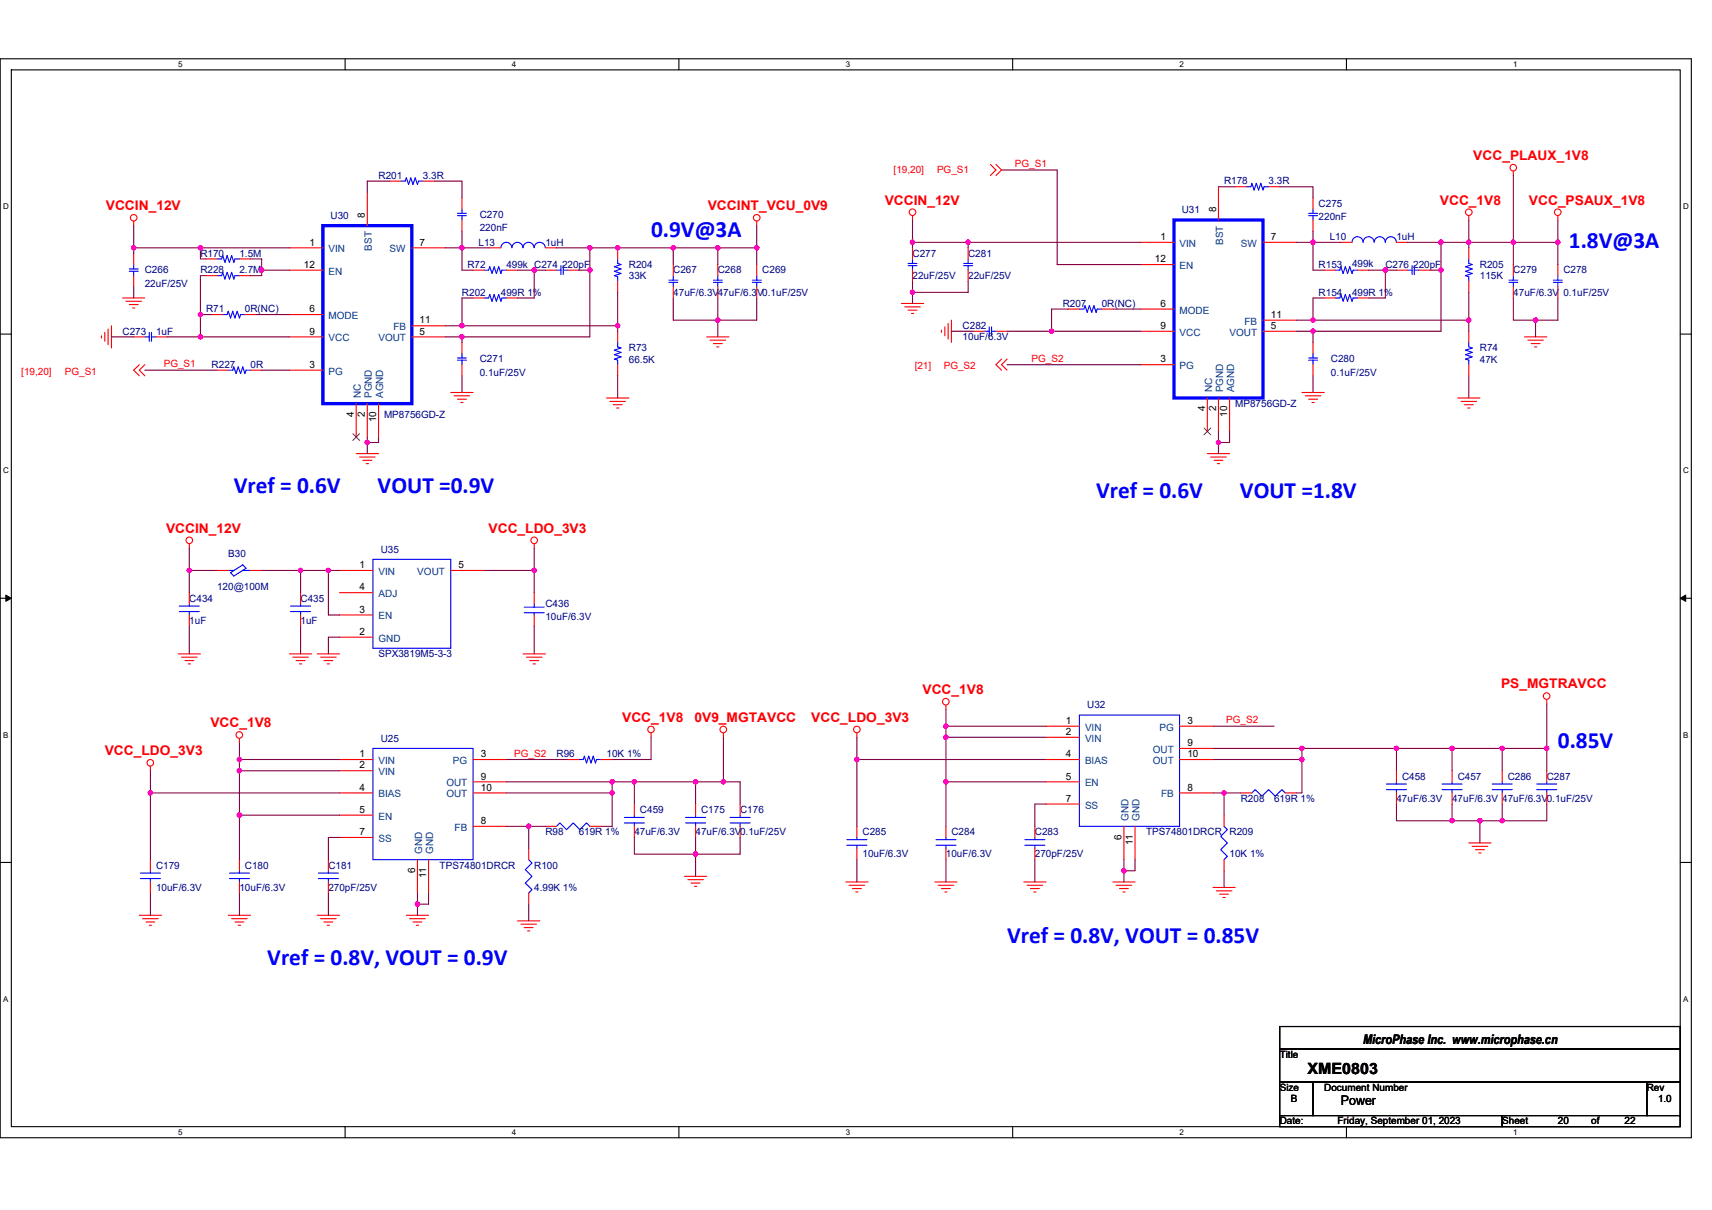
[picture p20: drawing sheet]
<svg xmlns="http://www.w3.org/2000/svg" width="297mm" height="210mm" viewBox="0 0 297 210" stroke-linecap="round" stroke-linejoin="round" font-family="sans-serif">
<defs><g id="words">
<g font-size="4" fill="#00f">
<text x="113" y="41.1">0.9V@3A</text>
<text x="272.2" y="43">1.8V@3A</text>
<text x="40.6" y="85.5">Vref = 0.6V</text>
<text x="65.5" y="85.5">VOUT =0.9V</text>
<text x="190.2" y="86.4">Vref = 0.6V</text>
<text x="215.1" y="86.4">VOUT =1.8V</text>
<text x="270.3" y="129.9">0.85V</text>
<text x="46.4" y="167.5">Vref = 0.8V, VOUT = 0.9V</text>
<text x="174.7" y="163.7">Vref = 0.8V, VOUT = 0.85V</text>
</g>
<text font-size="2.7" x="226.9" y="186.4">XME0803</text>
<g font-size="2.3" fill="#f00">
<text x="255.6" y="27.8">VCC_PLAUX_1V8</text>
<text x="153.5" y="35.5">VCCIN_12V</text>
<text x="249.8" y="35.5">VCC_1V8</text>
<text x="265.3" y="35.5">VCC_PSAUX_1V8</text>
<text x="18.4" y="36.5">VCCIN_12V</text>
<text x="122.8" y="36.5">VCCINT_VCU_0V9</text>
<text x="28.8" y="92.5">VCCIN_12V</text>
<text x="84.8" y="92.5">VCC_LDO_3V3</text>
<text x="260.5" y="119.5">PS_MGTRAVCC</text>
<text x="107.9" y="125.3">VCC_1V8</text>
<text x="120.5" y="125.3">0V9_MGTAVCC</text>
<text x="140.8" y="125.3">VCC_LDO_3V3</text>
<text x="160.1" y="120.4">VCC_1V8</text>
<text x="18.2" y="131.1">VCC_LDO_3V3</text>
<text x="36.5" y="126.2">VCC_1V8</text>
</g>
<g font-size="2.3">
<text x="236.5" y="181.1">MicroPhase Inc. www.microphase.cn</text>
<text x="232.6" y="191.8">Power</text>
</g>
<g font-size="1.7" fill="#f00">
<text x="176.1" y="29">PG_S1</text>
<text x="155" y="30.1">[19,20]</text>
<text x="162.6" y="30.1">PG_S1</text>
<text x="3.7" y="65">[19,20]</text>
<text x="11.2" y="65">PG_S1</text>
<text x="28.4" y="63.8">PG_S1</text>
<text x="158.7" y="64.1">[21]</text>
<text x="163.7" y="64.1">PG_S2</text>
<text x="179" y="62.8">PG_S2</text>
<text x="212.8" y="125.5">PG_S2</text>
<text x="89.2" y="131.3">PG_S2</text>
</g>
<g font-size="1.7" fill="#000080">
<text x="65.7" y="31.1">R201</text>
<text x="73.4" y="31.1">3.3R</text>
<text x="212.4" y="32">R178</text>
<text x="220.1" y="32">3.3R</text>
<text x="228.8" y="35.9">C275</text>
<text x="57.4" y="38">U30</text>
<text x="83.2" y="37.8">C270</text>
<text x="83.2" y="40.1">220nF</text>
<text x="205" y="37">U31</text>
<text x="228.8" y="38.2">220nF</text>
<text x="230.7" y="41.7">L10</text>
<text x="242.3" y="41.7">1uH</text>
<text x="25.1" y="47.5">C266</text>
<text x="34.8" y="47.5">R228</text>
<text x="34.8" y="44.6">R170</text>
<text x="41.5" y="47.5">2.7M</text>
<text x="41.5" y="44.6">1.5M</text>
<text x="81.1" y="46.5">R72</text>
<text x="83" y="42.6">L13</text>
<text x="87.9" y="46.5">499k C274 220pF</text>
<text x="94.6" y="42.6">1uH</text>
<text x="109.1" y="46.5">R204</text>
<text x="116.8" y="47.5">C267</text>
<text x="124.5" y="47.5">C268</text>
<text x="132.3" y="47.5">C269</text>
<text x="158.3" y="44.6">C277</text>
<text x="168" y="44.6">C281</text>
<text x="228.8" y="46.5">R153</text>
<text x="234.6" y="46.3">499k</text>
<text x="240.4" y="46.5">C276 220pF</text>
<text x="256.8" y="46.5">R205</text>
<text x="262.6" y="47.5">C279</text>
<text x="271.2" y="47.5">C278</text>
<text x="25.1" y="49.8">22uF/25V</text>
<text x="80.2" y="51.3">R202</text>
<text x="86.9" y="51.3">499R 1%</text>
<text x="109.1" y="48.4">33K</text>
<text x="116.8" y="51.3">47uF/6.3V47uF/6.3V0.1uF/25V</text>
<text x="158.3" y="48.4">22uF/25V</text>
<text x="168" y="48.4">22uF/25V</text>
<text x="184.4" y="53.3">R207</text>
<text x="191.2" y="53.3">0R(NC)</text>
<text x="228.8" y="51.3">R154</text>
<text x="234.6" y="51.3">499R 1%</text>
<text x="256.8" y="48.4">115K</text>
<text x="262.6" y="51.3">47uF/6.3V 0.1uF/25V</text>
<text x="21.3" y="58.1">C273</text>
<text x="27.1" y="58.1">1uF</text>
<text x="35.7" y="54.2">R71</text>
<text x="42.5" y="54.2">0R(NC)</text>
<text x="167" y="57.1">C282</text>
<text x="167" y="59">10uF/6.3V</text>
<text x="36.7" y="63.9">R227</text>
<text x="43.5" y="63.9">0R</text>
<text x="83.2" y="62.9">C271</text>
<text x="83.2" y="65.2">0.1uF/25V</text>
<text x="109.1" y="61">R73</text>
<text x="109.1" y="62.9">66.5K</text>
<text x="230.9" y="62.9">C280</text>
<text x="230.9" y="65.2">0.1uF/25V</text>
<text x="256.8" y="61">R74</text>
<text x="256.8" y="62.9">47K</text>
<text x="214.3" y="70.6">MP8756GD-Z</text>
<text x="66.6" y="72.6">MP8756GD-Z</text>
<text x="66.1" y="95.9">U35</text>
<text x="39.6" y="96.7">B30</text>
<text x="32.8" y="104.4">C434</text>
<text x="37.7" y="102.5">120@100M</text>
<text x="52.2" y="104.4">C435</text>
<text x="94.6" y="105.4">C436</text>
<text x="94.6" y="107.7">10uF/6.3V</text>
<text x="32.8" y="108.3">1uF</text>
<text x="52.2" y="108.3">1uF</text>
<text x="65.7" y="114">SPX3819M5-3-3</text>
<text x="188.6" y="122.9">U32</text>
<text x="66.1" y="128.7">U25</text>
<text x="96.6" y="131.4">R96</text>
<text x="105.2" y="131.4">10K 1%</text>
<text x="243.3" y="135.3">C458</text>
<text x="252.9" y="135.3">C457</text>
<text x="261.6" y="135.3">C286</text>
<text x="268.4" y="135.3">C287</text>
<text x="111" y="141.1">C459</text>
<text x="121.6" y="141.1">C175</text>
<text x="128.4" y="141.1">C176</text>
<text x="215.3" y="139.1">R208</text>
<text x="221.1" y="139.1">619R 1%</text>
<text x="242.3" y="139.1">47uF/6.3V</text>
<text x="251.9" y="139.1">47uF/6.3V 47uF/6.3V0.1uF/25V</text>
<text x="94.6" y="144.9">R98</text>
<text x="100.4" y="144.9">619R 1%</text>
<text x="110.1" y="144.9">47uF/6.3V</text>
<text x="120.7" y="144.9">47uF/6.3V0.1uF/25V</text>
<text x="149.6" y="144.9">C285</text>
<text x="149.6" y="148.8">10uF/6.3V</text>
<text x="164.1" y="148.8">10uF/6.3V</text>
<text x="165.1" y="144.9">C284</text>
<text x="179.6" y="144.9">C283</text>
<text x="179.6" y="148.8">270pF/25V</text>
<text x="198.9" y="144.9">TPS74801DRCR</text>
<text x="213.3" y="144.9">R209</text>
<text x="213.3" y="148.8">10K 1%</text>
<text x="27.1" y="150.7">C179</text>
<text x="27.1" y="154.6">10uF/6.3V</text>
<text x="41.5" y="154.6">10uF/6.3V</text>
<text x="42.5" y="150.7">C180</text>
<text x="57" y="150.7">C181</text>
<text x="57" y="154.6">270pF/25V</text>
<text x="76.3" y="150.7">TPS74801DRCR</text>
<text x="92.7" y="150.7">R100</text>
<text x="92.7" y="154.6">4.99K 1%</text>
</g>
<g font-size="1.7">
<text x="63.3" y="37.8" transform="rotate(-90 63.3 37.8)">8</text>
<text x="201.4" y="41.7">1</text>
<text x="211" y="36.8" transform="rotate(-90 211 36.8)">8</text>
<text x="220.5" y="41.7">7</text>
<text x="52.7" y="46.5">12</text>
<text x="53.7" y="42.6">1</text>
<text x="72.8" y="42.6">7</text>
<text x="200.4" y="45.5">12</text>
<text x="201.4" y="53.2">6</text>
<text x="53.7" y="54.2">6</text>
<text x="53.7" y="58.1">9</text>
<text x="72.8" y="58.1">5</text>
<text x="72.8" y="56.1">11</text>
<text x="201.4" y="57.1">9</text>
<text x="220.5" y="57.1">5</text>
<text x="220.5" y="55.2">11</text>
<text x="53.7" y="63.8">3</text>
<text x="201.4" y="62.9">3</text>
<text x="209.1" y="71.4" transform="rotate(-90 209.1 71.4)">4</text>
<text x="211" y="71.4" transform="rotate(-90 211 71.4)">2</text>
<text x="61.4" y="72.3" transform="rotate(-90 61.4 72.3)">4</text>
<text x="63.3" y="72.3" transform="rotate(-90 63.3 72.3)">2</text>
<text x="65.3" y="73.3" transform="rotate(-90 65.3 73.3)">10</text>
<text x="212.9" y="72.3" transform="rotate(-90 212.9 72.3)">10</text>
<text x="62.4" y="98.6">1</text>
<text x="79.6" y="98.6">5</text>
<text x="62.4" y="102.4">4</text>
<text x="62.4" y="106.3">3</text>
<text x="62.4" y="110.2">2</text>
<text x="185" y="125.6">1</text>
<text x="206" y="125.6">3</text>
<text x="62.4" y="131.4">1</text>
<text x="83.4" y="131.4">3</text>
<text x="185" y="127.6">2</text>
<text x="185" y="131.4">4</text>
<text x="206" y="129.5">9</text>
<text x="206" y="131.4">10</text>
<text x="62.4" y="133.4">2</text>
<text x="62.4" y="137.2">4</text>
<text x="83.4" y="135.3">9</text>
<text x="83.4" y="137.2">10</text>
<text x="185" y="135.3">5</text>
<text x="206" y="137.2">8</text>
<text x="62.4" y="141.1">5</text>
<text x="83.4" y="143">8</text>
<text x="185" y="139.1">7</text>
<text x="62.4" y="144.9">7</text>
<text x="194.6" y="145.7" transform="rotate(-90 194.6 145.7)">6</text>
<text x="196.5" y="146.7" transform="rotate(-90 196.5 146.7)">11</text>
<text x="72" y="151.5" transform="rotate(-90 72 151.5)">6</text>
<text x="74" y="152.4" transform="rotate(-90 74 152.4)">11</text>
<text x="222" y="183.6">Title</text>
<text x="222" y="189.3">Size</text>
<text x="224" y="191.3">B</text>
<text x="229.8" y="189.3">Document Number</text>
<text x="285.7" y="189.3">Rev</text>
<text x="287.7" y="191.3">1.0</text>
<text x="222" y="195.1">Date:</text>
<text x="232.1" y="195.1">Friday, September 01, 2023</text>
<text x="260.6" y="195.1">Sheet</text>
<text x="270.3" y="195.1">20</text>
<text x="276.1" y="195.1">of</text>
<text x="281.9" y="195.1">22</text>
</g>
<g font-size="1.7" fill="#004080">
<text x="57" y="43.8">VIN</text>
<text x="57" y="47.7">EN</text>
<text x="64.5" y="43.5" transform="rotate(-90 64.5 43.5)">BST</text>
<text x="67.6" y="43.8">SW</text>
<text x="204.7" y="42.8">VIN</text>
<text x="204.7" y="46.7">EN</text>
<text x="212.2" y="42.5" transform="rotate(-90 212.2 42.5)">BST</text>
<text x="215.3" y="42.8">SW</text>
<text x="57" y="55.4">MODE</text>
<text x="57" y="59.2">VCC</text>
<text x="65.7" y="59.2">VOUT</text>
<text x="68.3" y="57.3">FB</text>
<text x="204.7" y="54.4">MODE</text>
<text x="204.7" y="58.3">VCC</text>
<text x="213.3" y="58.3">VOUT</text>
<text x="215.9" y="56.3">FB</text>
<text x="57" y="65">PG</text>
<text x="204.7" y="64.1">PG</text>
<text x="62.6" y="69.1" transform="rotate(-90 62.6 69.1)">NC</text>
<text x="64.5" y="69.1" transform="rotate(-90 64.5 69.1)">PGND</text>
<text x="66.5" y="69.1" transform="rotate(-90 66.5 69.1)">AGND</text>
<text x="210.3" y="68.1" transform="rotate(-90 210.3 68.1)">NC</text>
<text x="212.2" y="68.1" transform="rotate(-90 212.2 68.1)">PGND</text>
<text x="214.1" y="68.1" transform="rotate(-90 214.1 68.1)">AGND</text>
<text x="65.7" y="99.8">VIN</text>
<text x="72.4" y="99.8">VOUT</text>
<text x="65.7" y="103.6">ADJ</text>
<text x="65.7" y="107.5">EN</text>
<text x="65.7" y="111.4">GND</text>
<text x="188.3" y="126.8">VIN</text>
<text x="188.3" y="128.7">VIN</text>
<text x="200" y="130.7">OUT</text>
<text x="201.2" y="126.8">PG</text>
<text x="65.7" y="132.6">VIN</text>
<text x="65.7" y="134.5">VIN</text>
<text x="77.4" y="136.5">OUT</text>
<text x="78.6" y="132.6">PG</text>
<text x="188.3" y="132.6">BIAS</text>
<text x="188.3" y="136.5">EN</text>
<text x="200" y="132.6">OUT</text>
<text x="65.7" y="138.4">BIAS</text>
<text x="65.7" y="142.2">EN</text>
<text x="77.4" y="138.4">OUT</text>
<text x="188.3" y="140.3">SS</text>
<text x="195.8" y="142.4" transform="rotate(-90 195.8 142.4)">GND</text>
<text x="197.7" y="142.4" transform="rotate(-90 197.7 142.4)">GND</text>
<text x="201.5" y="138.4">FB</text>
<text x="65.7" y="146.1">SS</text>
<text x="73.2" y="148.2" transform="rotate(-90 73.2 148.2)">GND</text>
<text x="75.2" y="148.2" transform="rotate(-90 75.2 148.2)">GND</text>
<text x="78.9" y="144.2">FB</text>
</g>
<g font-size="1.4">
<text x="30.9" y="11.7">5</text>
<text x="88.8" y="11.7">4</text>
<text x="146.7" y="11.7">3</text>
<text x="204.7" y="11.7">2</text>
<text x="262.6" y="11.7">1</text>
<text x=".5" y="36.3">D</text>
<text x="292" y="36.3">D</text>
<text x=".5" y="82.1">C</text>
<text x="292" y="82.1">C</text>
<text x=".5" y="128">B</text>
<text x="292" y="128">B</text>
<text x=".5" y="173.8">A</text>
<text x="292" y="173.8">A</text>
<text x="30.9" y="197">5</text>
<text x="88.8" y="197">4</text>
<text x="146.7" y="197">3</text>
<text x="204.7" y="197">2</text>
<text x="262.6" y="197">1</text>
</g>
</g></defs>
<path d="M0 10.2h293.5v187.2h-293.5zM2 12.1h289.5v183.4h-289.5z" fill="none" stroke="#000" stroke-width=".19"/>
<g fill="#fff">
<path d="M30.9 10.4h.8v1.6h-.8z"/>
<path d="M30.9 195.7h.8v1.6h-.8z"/>
</g>
<path d="M59.9 10.2v1.9M59.9 195.5v1.9" fill="none" stroke="#000" stroke-width=".19"/>
<g fill="#fff">
<path d="M88.8 10.4h.8v1.6h-.8z"/>
<path d="M88.8 195.7h.8v1.6h-.8z"/>
</g>
<path d="M117.8 10.2v1.9M117.8 195.5v1.9" fill="none" stroke="#000" stroke-width=".19"/>
<g fill="#fff">
<path d="M146.7 10.4h.8v1.6h-.8z"/>
<path d="M146.7 195.7h.8v1.6h-.8z"/>
</g>
<path d="M175.7 10.2v1.9M175.7 195.5v1.9" fill="none" stroke="#000" stroke-width=".19"/>
<g fill="#fff">
<path d="M204.7 10.4h.7v1.6h-.7z"/>
<path d="M204.7 195.7h.7v1.6h-.7z"/>
</g>
<path d="M233.6 10.2v1.9M233.6 195.5v1.9" fill="none" stroke="#000" stroke-width=".19"/>
<g fill="#fff">
<path d="M262.6 10.4h.7v1.6h-.7z"/>
<path d="M262.6 195.7h.7v1.6h-.7z"/>
<path d="M.5 35.1h1v1.5h-1z"/>
<path d="M292 35.1h1v1.5h-1z"/>
<path d="M.5 80.9h1v1.5h-1z"/>
<path d="M292 80.9h1v1.5h-1z"/>
</g>
<path d="M0 58h2M291.5 58h2" fill="none" stroke="#000" stroke-width=".19"/>
<g fill="#fff">
<path d="M.5 126.7h.9v1.6h-.9z"/>
<path d="M292 126.7h.9v1.6h-.9z"/>
</g>
<path d="M0 103.8h2M291.5 103.8h2" fill="none" stroke="#000" stroke-width=".19"/>
<path d="M1 103.3l1 .5-1 .6zM291.5 103.8l1-.5v1.1z" fill="#000" stroke="#000" stroke-width=".17"/>
<g fill="#fff">
<path d="M.5 172.6h.9v1.5h-.9z"/>
<path d="M292 172.6h.9v1.5h-.9z"/>
</g>
<path d="M0 149.7h2M291.5 149.7h2M222 178.1h69.5v3.9h-69.5zM222 182h69.5v5.8h-69.5zM222 187.8h5.8v5.8h-5.8zM222 193.6h38.6v1.9h-38.6zM227.8 187.8h57.9v5.8h-57.9zM260.6 193.6h30.9v1.9h-30.9zM285.7 187.8h5.8v5.8h-5.8z" fill="none" stroke="#000" stroke-width=".19"/>
<g fill="none" stroke="#f00" stroke-width=".19">
<path d="M23.2 38.4v.8M63.7 33.4v5.8M67.6 31.4h1.9M73.4 31.4h1.9M80.2 34.3v2M80.2 38.2v1.9M131.3 38.4v.8M158.3 37.4v.8M171.8 28.5l1 1-1 1M172.8 28.5l1 1-1 1M211.4 32.4v5.8M214.3 32.4h1.9"/>
<path d="M220.1 32.4h1.9M227.8 34.3v2M227.8 38.2v1.9M254.8 37.4v.8M262.6 29.7v.8M270.3 37.4v.8M17.6 58.3v.4M18.2 57.7v1.5M18.8 57.1v2.7M19.3 56.5v3.9M21.3 51.7h3.8M21.8 52.3h2.8"/>
<path d="M22.4 52.9h1.6M23 53.4h.4M23.2 58.5h1.9M23.2 44v1.9M23.2 47.8v2M27.1 58.5h1.9M35.7 47.8h2M35.7 44.9h2M36.7 54.6h1.9M41.5 47.8h2M41.5 44.9h2M42.5 54.6h1.9"/>
<path d="M50.2 43h5.8M50.2 54.6h5.8M50.2 58.5h5.8M50.2 46.9h5.8M71.5 58.5h5.8M71.5 43h5.8M71.5 56.5h5.8M80.2 59.4v2M82.1 51.7h1.9M82.1 46.9h1.9M85 43h1.9M87.9 51.7h1.9"/>
<path d="M87.9 46.9h1.9M94.6 46.9h2M94.6 43h2M98.5 46.9h1.9M107.2 57.5v1.9M107.2 43v1.9M107.2 48.8v1.9M116.8 45.9v1.9M116.8 49.8v1.9M122.6 58.5h3.9M123.2 59h2.7M123.8 59.6h1.5"/>
<path d="M124.5 45.9v1.9M124.5 49.8v1.9M131.3 45.9v1.9M131.3 49.8v1.9M156.4 52.7h3.8M157 53.3h2.7M157.6 53.8h1.5M158.1 54.4h.4M158.3 43v1.9M158.3 46.9v1.9M163.3 57.3v.4M163.9 56.7v1.6"/>
<path d="M164.5 56.1v2.7M165.1 55.6v3.8M168 43v1.9M168 46.9v1.9M168.9 57.5h2M172.8 57.5h1.9M185.4 53.6h1.9M191.2 53.6h1.9M197.9 42.1h5.8M197.9 53.6h5.8M197.9 57.5h5.8M197.9 45.9h5.8"/>
<path d="M219.1 57.5h5.8M219.1 42.1h5.8M219.1 55.6h5.8M227.8 59.4v2M229.8 51.7h1.9M229.8 46.9h1.9M232.6 42.1h2M235.5 51.7h2M235.5 46.9h2M242.3 46.9h1.9M242.3 42.1h1.9M246.2 46.9h1.9"/>
<path d="M254.8 43v1.9M254.8 48.8v1.9M254.8 57.5v1.9M262.6 45.9v1.9M262.6 49.8v1.9M264.5 58.5h3.9M265.1 59h2.7M265.7 59.6h1.5M270.3 45.9v1.9M270.3 49.8v1.9M24.2 63.3l-1 .9 1 1M25.1 63.3l-.9 .9 .9 1"/>
<path d="M37.7 64.2h1.9M43.5 64.2h1.9M50.2 64.2h5.8M61.8 78.7h3.9M61.8 70v5.8M62.4 79.3h2.7M63 79.9h1.5M63.7 70v5.8M65.7 70v5.8M78.2 68.1h3.9M78.8 68.7h2.7M79.4 69.3h1.5"/>
<path d="M79.9 69.8h.4M80.2 63.3v1.9M105.2 69.1h3.9M105.8 69.7h2.7M106.4 70.2h1.5M107 70.8h.4M107.2 63.3v1.9M124.4 60.2h.3M173.8 62.3l-1 1 1 .9M174.7 62.3l-.9 1 .9 .9M197.9 63.3h5.8M209.5 78.7h3.8"/>
<path d="M209.5 69.1v5.8M210.1 79.3h2.7M210.6 79.9h1.6M211.4 69.1v5.8M213.3 69.1v5.8M225.9 68.1h3.9M226.5 68.7h2.7M227.1 69.3h1.5M227.6 69.8h.4M227.8 63.3v1.9M252.9 69.1h3.9M253.5 69.7h2.7"/>
<path d="M254.1 70.2h1.5M254.7 70.8h.3M254.8 63.3v1.9M266.2 60.2h.4M32.8 94.4v.7M37.7 99h1.9M43.5 99h1.9M58.9 99h5.8M63.5 80.5h.4M78.2 99h5.8M92.7 94.4v.7M211.2 80.5h.4"/>
<path d="M30.9 113.5h3.9M31.5 114h2.7M32.1 114.6h1.5M32.7 115.2h.3M32.8 102.8v2M32.8 106.7v1.9M50.2 113.5h3.9M50.8 114h2.7M51.4 114.6h1.5M52 115.2h.3M52.2 102.8v2M52.2 106.7v1.9"/>
<path d="M55.1 113.5h3.8M55.6 114h2.7M56.2 114.6h1.6M56.8 115.2h.4M58.9 102.8h5.8M58.9 106.7h5.8M58.9 110.6h5.8M90.8 113.5h3.8M91.4 114h2.6M91.9 114.6h1.6M92.5 115.2h.4M92.7 106.7v1.9"/>
<path d="M92.7 102.8v2M26.1 133v.8M41.5 128.1v.8M58.9 131.8h5.8M58.9 133.8h5.8M58.9 137.6h5.8M82.1 135.7h5.8M82.1 137.6h5.8M82.1 131.8h5.8M98.5 131.8h1.9M104.3 131.8h1.9M110.1 139.5v2"/>
<path d="M113 127.2v.8M120.7 139.5v2M125.5 127.2v.8M128.4 139.5v2M148.7 127.2v.8M164.1 122.4v.7M181.5 126h5.8M181.5 128h5.8M181.5 131.8h5.8M181.5 135.7h5.8M181.5 139.5h5.8M204.7 137.6h5.8"/>
<path d="M204.7 129.9h5.8M204.7 131.8h5.8M204.7 126h5.8M215.3 137.6h1.9M223 137.6h1.9M242.3 133.8v1.9M242.3 137.6v1.9M251.9 133.8v1.9M251.9 137.6v1.9M260.6 133.8v1.9M260.6 137.6v1.9M268.4 121.4v.8"/>
<path d="M268.4 133.8v1.9M268.4 137.6v1.9M24.2 158.8h3.8M24.7 159.4h2.7M25.3 160h1.6M26.1 149.2v1.9M26.1 153.1v1.9M39.6 158.8h3.9M40.2 159.4h2.7M40.8 160h1.5M41.5 149.2v1.9M41.5 153.1v1.9"/>
<path d="M55.1 158.8h3.8M55.6 159.4h2.7M56.2 160h1.6M57 149.2v1.9M57 153.1v1.9M58.9 141.5h5.8M58.9 145.3h5.8M70.5 158.8h3.9M71.1 159.4h2.7M71.6 160h1.6M72.4 149.2v5.8M74.4 149.2v5.8"/>
<path d="M82.1 143.4h5.8M89.8 159.8h3.9M91.7 147.3v1.9M91.7 155v1.9M94.6 143.4h2M102.3 143.4h2M110.1 143.4v1.9M118.8 152.1h3.8M119.3 152.7h2.7M119.9 153.2h1.6M120.5 153.8h.4M120.7 143.4v1.9"/>
<path d="M128.4 143.4v1.9M146.7 153.1h3.9M147.3 153.6h2.7M147.9 154.2h1.6M148.5 154.8h.4M148.7 143.4v1.9M148.7 147.3v1.9M162.2 153.1h3.8M162.8 153.6h2.7M163.3 154.2h1.6M163.9 154.8h.4M164.1 143.4v1.9"/>
<path d="M164.1 147.3v1.9M177.6 153.1h3.9M178.2 153.6h2.7M178.8 154.2h1.5M179.4 154.8h.4M179.6 143.4v1.9M179.6 147.3v1.9M193.1 153.1h3.8M193.7 153.6h2.7M194.2 154.2h1.6M194.8 154.8h.4M195 143.4v5.8"/>
<path d="M196.9 143.4v5.8M210.5 154h3.8M211 154.6h2.7M211.6 155.2h1.5M212.2 155.7h.4M212.4 141.5v1.9M212.4 149.2v1.9M254.8 146.3h3.9M255.4 146.9h2.7M256 147.4h1.6M256.6 148h.4M25.9 160.6h.4"/>
<path d="M41.3 160.6h.4M56.8 160.6h.4M72.2 160.6h.4M90.4 160.4h2.7M90.9 161h1.6M91.5 161.5h.4"/>
<circle cx="23.2" cy="37.8" r=".57"/>
<circle cx="131.3" cy="37.8" r=".57"/>
<circle cx="158.3" cy="36.8" r=".57"/>
<circle cx="254.8" cy="36.8" r=".57"/>
<circle cx="262.6" cy="29.1" r=".57"/>
<circle cx="270.3" cy="36.8" r=".57"/>
<circle cx="32.8" cy="93.8" r=".57"/>
<circle cx="92.7" cy="93.8" r=".57"/>
<circle cx="26.1" cy="132.4" r=".57"/>
<circle cx="41.5" cy="127.5" r=".57"/>
<circle cx="112.9" cy="126.6" r=".57"/>
<circle cx="125.5" cy="126.6" r=".57"/>
<circle cx="148.7" cy="126.6" r=".57"/>
<circle cx="164.1" cy="121.8" r=".57"/>
<circle cx="268.3" cy="120.8" r=".57"/>
</g>
<g fill="none" stroke="#00f" stroke-width=".19">
<path d="M69.5 31.4h.8l.2-.5 .4 1.1 .4-1.1 .3 1.1 .4-1.1 .4 1.1 .2-.6h.8M79.4 37h1.5M79.4 37.4h1.5M80.2 36.3v.7M80.2 37.4v.8M216.2 32.4h.8l.2-.6 .4 1.2 .4-1.2 .4 1.2 .4-1.2 .3 1.2 .2-.6h.8M227.1 37h1.5M227.1 37.4h1.5M227.8 36.3v.7M227.8 37.4v.8M22.4 46.7h1.6M22.4 47.1h1.6"/>
<path d="M23.2 45.9v.8M23.2 47.1v.7M25.1 58.5h.8M25.9 57.7v1.5M26.3 57.7v1.5M26.3 58.5h.8M37.7 47.8h.8l.1-.5 .4 1.1 .4-1.1 .4 1.1 .4-1.1 .4 1.1 .2-.6h.7M37.7 44.9h.8l.1-.5 .4 1.1 .4-1.1 .4 1.1 .4-1.1 .4 1.1 .2-.6h.7M38.6 54.6h.8l.2-.6 .4 1.2 .4-1.2 .4 1.2 .3-1.2 .4 1.2 .2-.6h.8M84 51.7h.8l.2-.6 .4 1.2 .3-1.2 .4 1.2 .4-1.2 .4 1.2 .2-.6h.8M84 46.9h.8l.2-.6 .4 1.2 .3-1.2 .4 1.2 .4-1.2 .4 1.2 .2-.6h.8M88.8 43a.95 .95 0 0 0-.9-.9 .95 .95 0 0 0-1 .9"/>
<path d="M92.7 43a.96 .96 0 0 0-1-.9 .96 .96 0 0 0-1 .9 .95 .95 0 0 0-.9-.9 .95 .95 0 0 0-1 .9M94.6 43a.96 .96 0 0 0-1-.9 .96 .96 0 0 0-.9 .9M96.6 46.9h.7M97.3 46.1v1.5M97.7 46.1v1.5M97.7 46.9h.8M107.2 59.4v.8l.6 .2-1.2 .4 1.2 .4-1.2 .4 1.2 .3-1.2 .4 .6 .2v.8M107.2 44.9v.8l.6 .2-1.2 .4 1.2 .4-1.2 .4 1.2 .4-1.2 .3 .6 .2v.8M116.1 48.6h1.5M116.1 49h1.5M116.8 47.8v.8M116.8 49v.8"/>
<path d="M123.8 48.6h1.5M123.8 49h1.5M124.5 47.8v.8M124.5 49v.8M130.5 48.6h1.6M130.5 49h1.6M131.3 47.8v.8M131.3 49v.8M157.6 45.7h1.5M157.6 46.1h1.5M158.3 44.9v.8M158.3 46.1v.8"/>
<path d="M167.2 45.7h1.6M167.2 46.1h1.6M168 44.9v.8M168 46.1v.8M170.9 57.5h.7M171.6 56.7v1.6M172 56.7v1.6M172 57.5h.8M187.3 53.6h.8l.2-.6 .3 1.2 .4-1.2 .4 1.2 .4-1.2 .4 1.2 .2-.6h.8M231.7 51.7h.7l.2-.6 .4 1.2 .4-1.2 .4 1.2 .4-1.2 .4 1.2 .2-.6h.7M231.7 46.9h.7l.2-.6 .4 1.2 .4-1.2 .4 1.2 .4-1.2 .4 1.2 .2-.6h.7M236.5 42a.95 .95 0 0 0-1-.9 .95 .95 0 0 0-.9 .9"/>
<path d="M242.3 42a.96 .96 0 0 0-1-.9 .96 .96 0 0 0-1 .9 .96 .96 0 0 0-.9-.9 .96 .96 0 0 0-1 .9 .95 .95 0 0 0-.9-.9 .95 .95 0 0 0-1 .9M244.2 46.9h.8M245 46.1v1.5M245.4 46.9h.8M245.4 46.1v1.5M254.8 44.9v.8l.6 .2-1.1 .4 1.1 .4-1.1 .4 1.1 .4-1.1 .3 .5 .2v.8M254.8 59.4v.8l.6 .2-1.1 .4 1.1 .4-1.1 .4 1.1 .3-1.1 .4 .5 .2v.8M261.8 48.6h1.5M261.8 49h1.5M262.6 47.8v.8M262.6 49v.8M269.5 48.6h1.6"/>
<path d="M269.5 49h1.6M270.3 47.8v.8M270.3 49v.8M39.6 64.2h.8l.2-.5 .4 1.1 .3-1.1 .4 1.1 .4-1.1 .4 1.1 .2-.6h.8M79.4 62.1h1.5M79.4 62.5h1.5M80.2 61.4v.7M80.2 62.5v.8M227.1 62.1h1.5M227.1 62.5h1.5M227.8 61.4v.7M227.8 62.5v.8"/>
<path d="M39.6 99h1M40 99.4l2.1-1.4 .6 .6-2.1 1.4zM42.1 99h1.4M64.7 97.1h13.5v15.4h-13.5zM31.1 106.1h3.5M31.1 105.2h3.5M32.8 104.8v.4M32.8 106.1v.6M50.4 106.1h3.5M50.4 105.2h3.5M52.2 104.8v.4M52.2 106.1v.6"/>
<path d="M90.9 105.4h3.5M90.9 106.3h3.5M92.7 106.3v.4M92.7 104.8v.6M64.7 129.9h17.4v19.3h-17.4zM100.4 131.8h.8l.2-.6 .4 1.2 .3-1.2 .4 1.2 .4-1.2 .4 1.2 .2-.6h.8M187.3 124.1h17.4v19.3h-17.4zM217.2 137.6l.6-.6 1.1 1.2 1.2-1.2 1.2 1.2 1.1-1.2 .6 .6M240.6 137h3.4M240.6 136.1h3.4M242.3 135.7v.4M242.3 137v.6"/>
<path d="M250.2 137h3.5M250.2 136.1h3.5M251.9 135.7v.4M251.9 137v.6M258.9 137h3.5M258.9 136.1h3.5M260.6 135.7v.4M260.6 137v.6M266.6 137h3.5M266.6 136.1h3.5M268.4 135.7v.4M268.4 137v.6"/>
<path d="M24.4 152.5h3.4M24.4 151.5h3.4M26.1 151.1v.4M26.1 152.5v.6M39.8 152.5h3.5M39.8 151.5h3.5M41.5 151.1v.4M41.5 152.5v.6M55.2 152.5h3.5M55.2 151.5h3.5M57 151.1v.4M57 152.5v.6"/>
<path d="M91.7 149.2l.6 .6-1.2 1.1 1.2 1.2-1.2 1.1 1.2 1.2-.6 .6M96.6 143.4l.5-.6 1.2 1.2 1.2-1.2 1.1 1.2 1.2-1.2 .5 .6M108.3 142.8h3.5M108.3 141.9h3.5M110.1 141.5v.4M110.1 142.8v.6M119 142.8h3.4M119 141.9h3.4M120.7 141.5v.4M120.7 142.8v.6M126.7 142.8h3.5M126.7 141.9h3.5"/>
<path d="M128.4 141.5v.4M128.4 142.8v.6M146.9 146.7h3.5M146.9 145.7h3.5M148.7 145.3v.4M148.7 146.7v.6M162.4 146.7h3.5M162.4 145.7h3.5M164.1 145.3v.4M164.1 146.7v.6M177.8 146.7h3.5M177.8 145.7h3.5"/>
<path d="M179.6 145.3v.4M179.6 146.7v.6M212.4 143.4l.6 .6-1.2 1.1 1.2 1.2-1.2 1.1 1.2 1.2-.6 .6"/>
</g>
<path d="M56 39.2h15.5v30.8h-15.5zM203.7 38.2h15.4v30.9h-15.4z" fill="none" stroke="#00f" stroke-width=".57"/>
<path d="M61.2 75.3l1.2 1.1M62.4 75.3l-1.2 1.1M208.9 74.3l1.2 1.2M210.1 74.3l-1.2 1.2" fill="none" stroke="#804000" stroke-width=".17"/>
<g fill="none" stroke="#800040" stroke-width=".19">
<path d="M23.2 39.2v3.8M67.6 31.4h-3.9v2M75.3 31.4h4.9v2.9M131.3 39.2v3.8M158.3 38.2v3.9M173.8 29.5h9.6v16.4h14.5M211.4 32.4h2.9M222 32.4h5.8v1.9M254.8 38.2v3.9M262.6 30.5v11.6M270.3 38.2v3.9M19.3 58.5h3.9"/>
<path d="M23.2 43v1M23.2 49.8v1.9M23.2 43h11.6M29 58.5h5.8M34.8 54.6v3.9M34.8 43v1.9h.9M34.8 43h15.4M34.8 58.5h15.4M34.8 54.6h1.9M35.7 47.8h-.9v6.8M43.5 44.9h1.9v2M44.4 54.6h5.8"/>
<path d="M45.4 46.9h4.8M45.4 46.9v.9h-1.9M77.3 43h2.9M77.3 56.5h2.9M77.3 58.5h2.9M80.2 58.5v.9M80.2 43h4.8M80.2 40.1v2.9M80.2 43v3.9h1.9M80.2 56.5h27M82.1 51.7h-1.9v4.8M89.8 46.9h2.9"/>
<path d="M92.7 46.9h1.9M92.7 46.9v4.8h-2.9M96.6 43h5.7M100.4 46.9h1.9M102.3 43h14.5M102.3 43v3.9M102.3 46.9v11.6h-22.1M107.2 50.7v5.8M107.2 56.5v1M116.8 43h7.7M116.8 43v2.9M116.8 51.7v3.9h7.7"/>
<path d="M124.5 43v2.9M124.5 55.6v2.9M124.5 43h6.8v2.9M124.5 51.7v3.9M131.3 51.7v3.9h-6.8M158.3 42.1h9.7v.9M158.3 50.7v2M158.3 42.1v.9M158.3 48.8v1.9M165.1 57.5h3.8M168 48.8v1.9h-9.7M168 42.1h29.9"/>
<path d="M174.7 57.5h7.8M182.5 57.5h15.4M185.4 53.6h-2.9v3.9M193.1 53.6h4.8M224.9 42.1h2.9v4.8h2M224.9 55.6h2.9M224.9 57.5h2.9M227.8 40.1v2h4.8M227.8 55.6h27M227.8 57.5v1.9M229.8 51.7h-2v3.9M237.5 46.9h2.9"/>
<path d="M240.4 46.9v4.8h-2.9M240.4 46.9h1.9M244.2 42.1h5.8M248.1 46.9h1.9M250 42.1v4.8M250 42.1h4.8M250 46.9v10.6h-22.2M254.8 50.7v4.9M254.8 42.1v.9M254.8 42.1h7.8M254.8 55.6v1.9M262.6 42.1h7.7"/>
<path d="M262.6 51.7v3.9h3.8M262.6 42.1v3.8M266.4 55.6v2.9M270.3 42.1v3.8M270.3 51.7v3.9h-3.9M25.1 64.2h12.6M45.4 64.2h4.8M63.7 75.8v1M63.7 76.8v1.9M65.7 75.8v1h-2M80.2 65.2v2.9M107.2 65.2v3.9"/>
<path d="M174.7 63.3h23.2M211.4 74.9v1.9M211.4 76.8v1.9M213.3 74.9v1.9h-1.9M227.8 65.2v2.9M254.8 65.2v3.9M32.8 95.1v3.9M32.8 99v3.8M32.8 99h4.9M45.4 99h6.8M52.2 99h4.8M52.2 99v3.8"/>
<path d="M57 99v7.7h1.9M57 99h1.9M84 99h8.7M92.7 95.1v3.9M92.7 99v3.8M32.8 108.6v4.9M52.2 108.6v4.9M58.9 110.6h-1.9v2.9M92.7 108.6v4.9M26.1 133.8v3.8M26.1 137.6v11.6M26.1 137.6h32.8"/>
<path d="M41.5 128.9v2.9M41.5 133.8v7.7M41.5 133.8h17.4M41.5 131.8h17.4M41.5 131.8v2M87.9 131.8h10.6M87.9 137.6h18.3M87.9 135.7h18.3M106.2 137.6v5.8h-1.9M106.2 135.7v1.9M106.2 135.7h3.9M110.1 135.7v3.8"/>
<path d="M110.1 135.7h10.6M113 128v3.8h-6.8M120.7 135.7h4.8M120.7 135.7v3.8M125.5 128v7.7M125.5 135.7h2.9v3.8M148.7 131.8h32.8M148.7 128v15.4M164.1 128v7.7M164.1 123.1v2.9M164.1 135.7v7.7M164.1 128h17.4"/>
<path d="M164.1 126h17.4M164.1 135.7h17.4M164.1 126v2M181.5 139.5h-1.9v3.9M210.5 131.8h15.4M210.5 129.9h15.4M210.5 126h10.6M210.5 137.6h1.9M212.4 137.6h2.9M212.4 137.6v3.9M225.9 131.8v5.8h-1M225.9 129.9v1.9"/>
<path d="M225.9 129.9h16.4M242.3 139.5v2.9h9.6M251.9 129.9h-9.6v3.9M251.9 129.9h8.7M251.9 139.5v2.9M251.9 129.9v3.9M260.6 139.5v2.9M260.6 129.9v3.9M260.6 129.9h7.8M268.4 122.2v7.7M268.4 129.9v3.9M268.4 139.5v2.9h-7.8"/>
<path d="M26.1 155v3.8M41.5 141.5v7.7M41.5 155v3.8M41.5 141.5h17.4M57 155v3.8M58.9 145.3h-1.9v3.9M72.4 155v3.8M74.4 155v1.9h-2M87.9 143.4h3.8M91.7 156.9v2.9M91.7 143.4v3.9M91.7 143.4h2.9"/>
<path d="M110.1 145.3v2.9h10.6M120.7 148.2v3.9M120.7 145.3v2.9M128.4 145.3v2.9h-7.7M148.7 149.2v3.9M164.1 149.2v3.9M179.6 149.2v3.9M195 151.1v2M195 149.2v1.9M196.9 149.2v1.9h-1.9M212.4 151.1v2.9M251.9 142.4h4.9"/>
<path d="M260.6 142.4h-3.8v3.9"/>
</g>
<g fill="#f0f" stroke="#f0f" stroke-width=".19">
<circle cx="254.8" cy="42" r=".38"/>
<circle cx="262.6" cy="42" r=".38"/>
<circle cx="270.3" cy="42" r=".38"/>
<circle cx="266.4" cy="55.5" r=".38"/>
<circle cx="227.8" cy="42" r=".38"/>
<circle cx="240.3" cy="46.9" r=".38"/>
<circle cx="250" cy="42" r=".38"/>
<circle cx="250" cy="46.9" r=".38"/>
<circle cx="227.8" cy="55.5" r=".38"/>
<circle cx="227.8" cy="57.5" r=".38"/>
<circle cx="254.8" cy="55.5" r=".38"/>
<circle cx="158.3" cy="50.7" r=".38"/>
<circle cx="211.4" cy="76.8" r=".38"/>
<circle cx="158.3" cy="42" r=".38"/>
<circle cx="168" cy="42" r=".38"/>
<circle cx="182.4" cy="57.5" r=".38"/>
<circle cx="195" cy="151.1" r=".38"/>
<circle cx="148.7" cy="131.8" r=".38"/>
<circle cx="164.1" cy="135.7" r=".38"/>
<circle cx="164.1" cy="127.9" r=".38"/>
<circle cx="212.4" cy="137.6" r=".38"/>
<circle cx="225.9" cy="131.8" r=".38"/>
<circle cx="225.9" cy="129.9" r=".38"/>
<circle cx="268.4" cy="129.9" r=".38"/>
<circle cx="164.1" cy="126" r=".38"/>
<circle cx="242.3" cy="129.9" r=".38"/>
<circle cx="124.5" cy="55.5" r=".38"/>
<circle cx="131.3" cy="43" r=".38"/>
<circle cx="124.5" cy="43" r=".38"/>
<circle cx="107.2" cy="43" r=".38"/>
<circle cx="116.8" cy="43" r=".38"/>
<circle cx="23.2" cy="43" r=".38"/>
<circle cx="80.1" cy="43" r=".38"/>
<circle cx="92.7" cy="46.9" r=".38"/>
<circle cx="102.3" cy="46.9" r=".38"/>
<circle cx="107.2" cy="56.5" r=".38"/>
<circle cx="102.3" cy="43" r=".38"/>
<circle cx="80.1" cy="56.5" r=".38"/>
<circle cx="80.1" cy="58.4" r=".38"/>
<circle cx="63.7" cy="76.8" r=".38"/>
<circle cx="34.8" cy="43" r=".38"/>
<circle cx="34.8" cy="54.6" r=".38"/>
<circle cx="34.8" cy="58.4" r=".38"/>
<circle cx="72.4" cy="156.9" r=".38"/>
<circle cx="106.2" cy="137.6" r=".38"/>
<circle cx="91.7" cy="143.4" r=".38"/>
<circle cx="125.5" cy="135.7" r=".38"/>
<circle cx="106.2" cy="135.7" r=".38"/>
<circle cx="41.5" cy="133.7" r=".38"/>
<circle cx="41.5" cy="131.8" r=".38"/>
<circle cx="26.1" cy="137.6" r=".38"/>
<circle cx="41.5" cy="141.5" r=".38"/>
<circle cx="92.7" cy="99" r=".38"/>
<circle cx="57" cy="99" r=".38"/>
<circle cx="32.8" cy="99" r=".38"/>
<circle cx="52.1" cy="99" r=".38"/>
<circle cx="45.4" cy="46.9" r=".38"/>
<circle cx="251.9" cy="142.4" r=".38"/>
<circle cx="260.6" cy="129.9" r=".38"/>
<circle cx="251.9" cy="129.9" r=".38"/>
<circle cx="256.8" cy="142.4" r=".38"/>
<circle cx="260.6" cy="142.4" r=".38"/>
<circle cx="120.7" cy="148.2" r=".38"/>
<circle cx="110" cy="135.7" r=".38"/>
<circle cx="120.7" cy="135.7" r=".38"/>
</g>
<use href="#words"/>
</svg>
